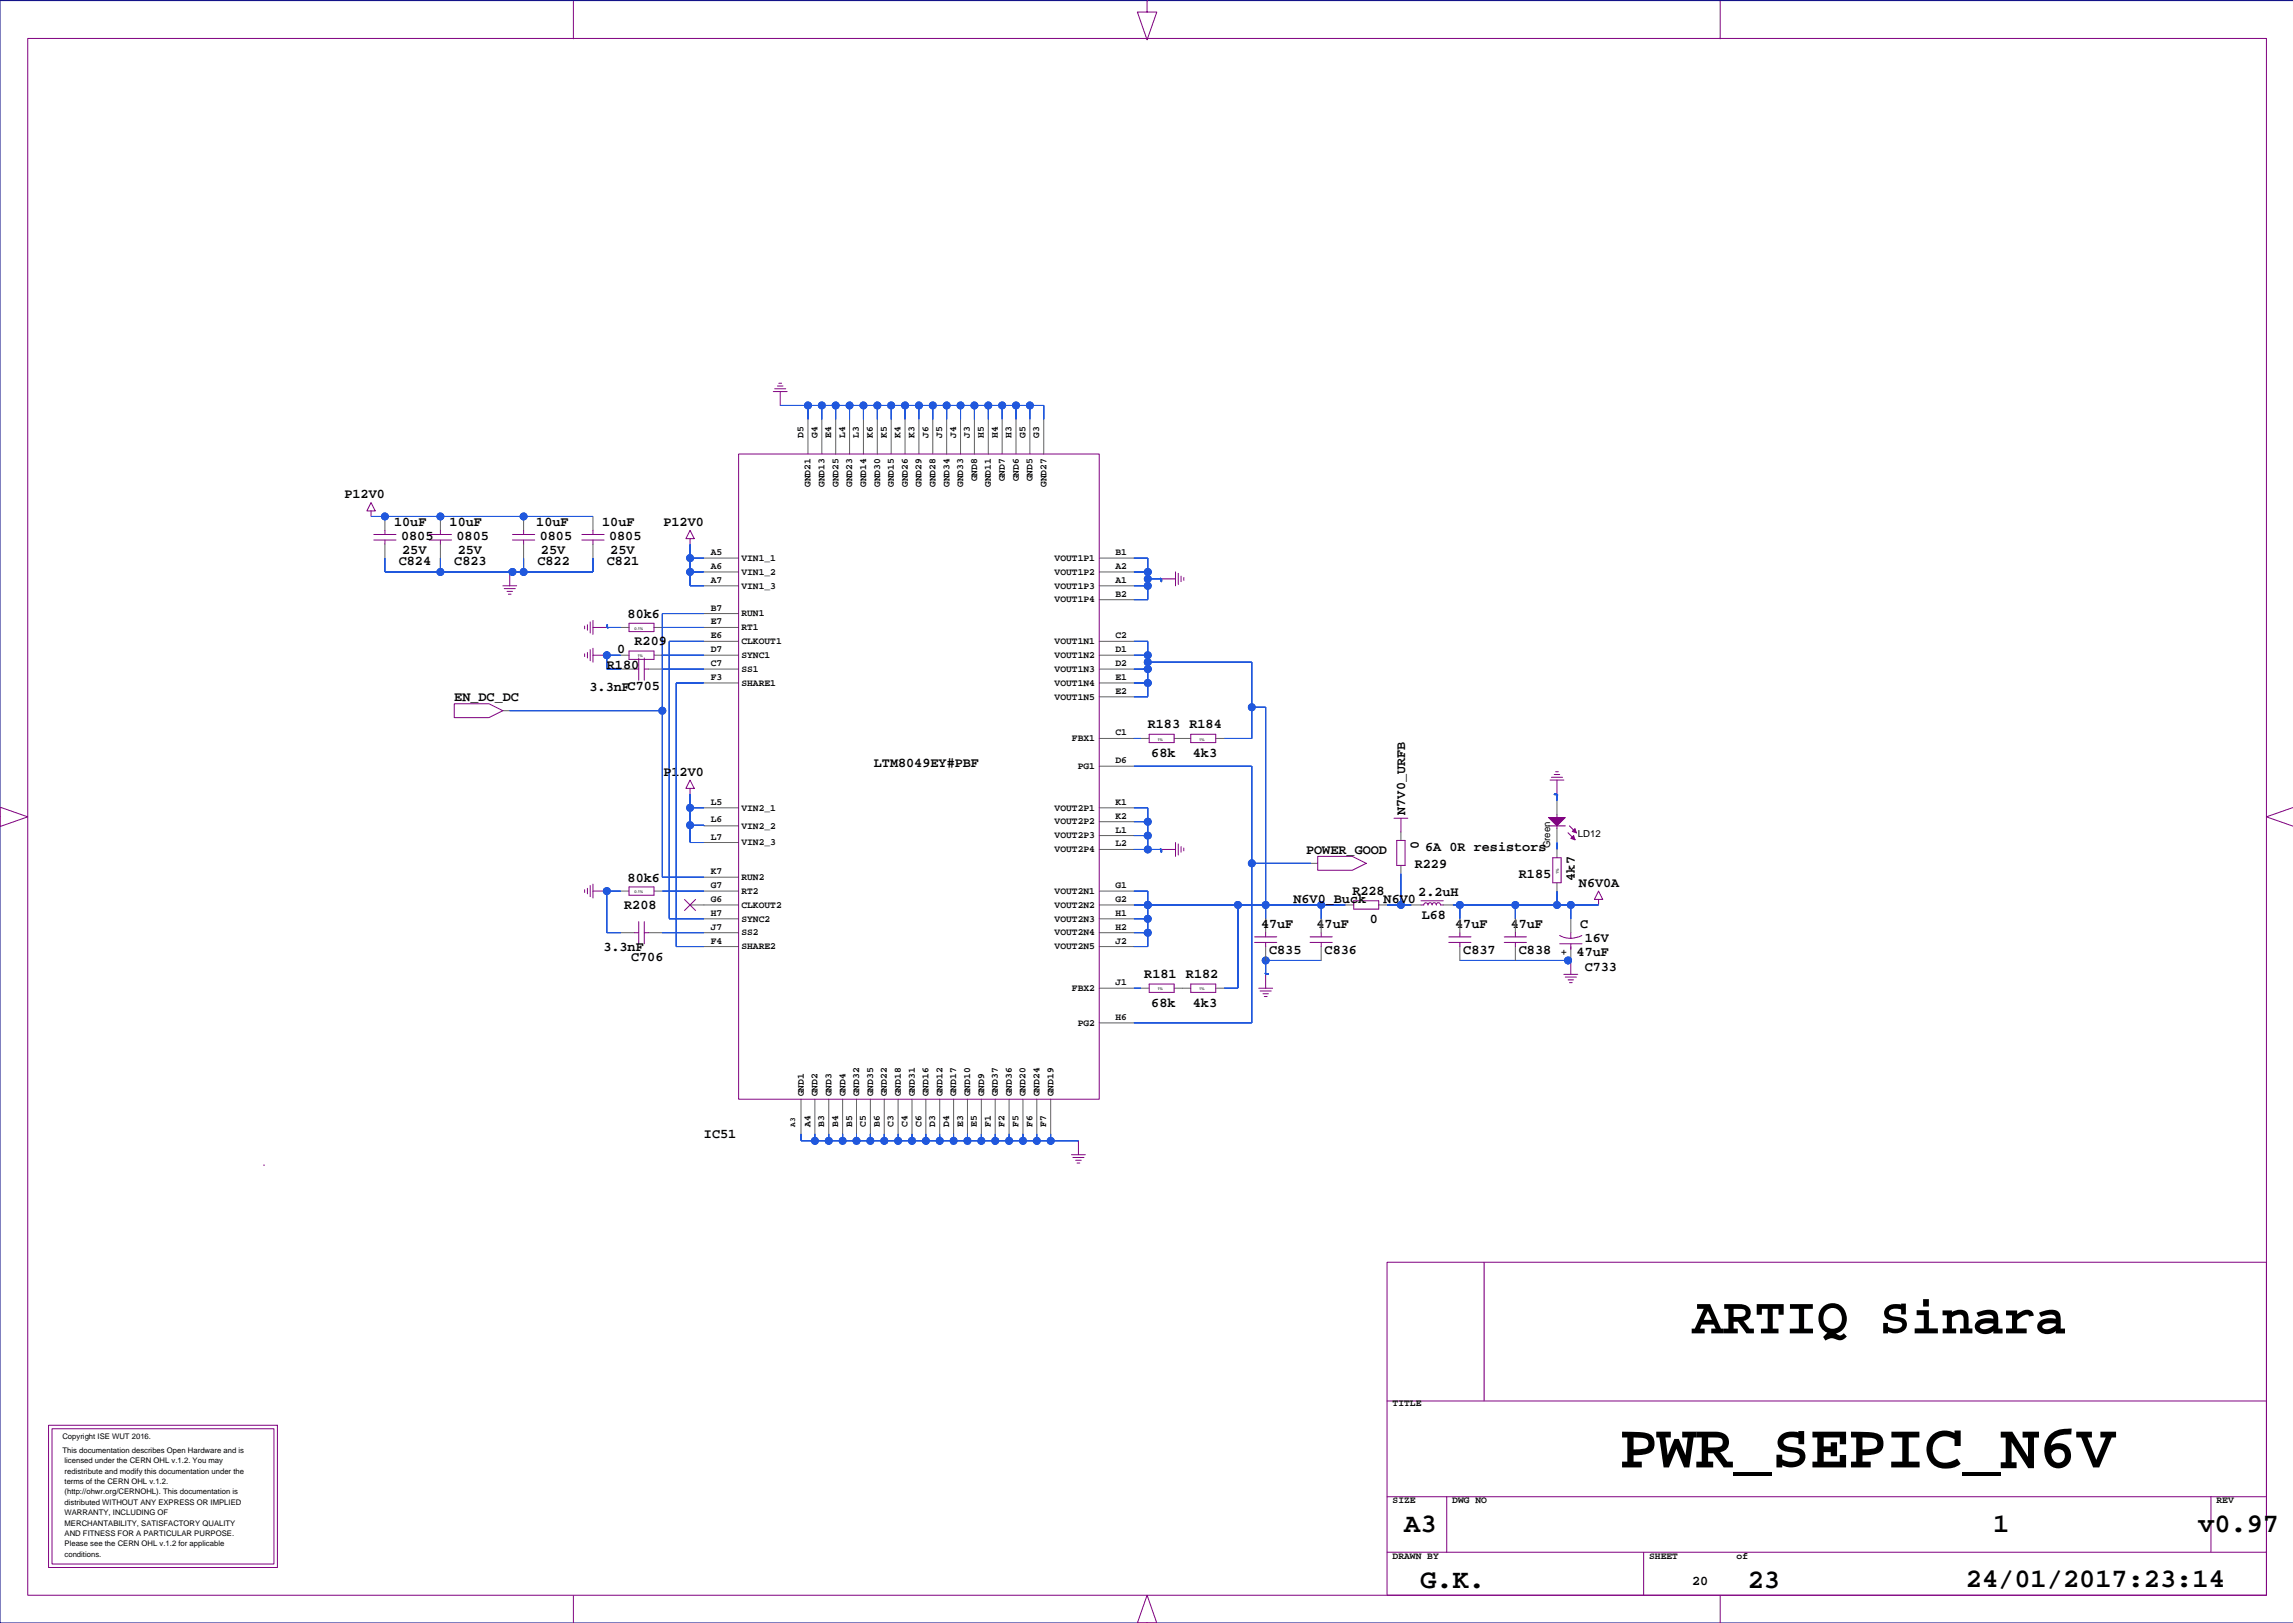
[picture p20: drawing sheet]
<svg xmlns="http://www.w3.org/2000/svg" width="420mm" height="297mm" viewBox="0 0 420 297" stroke-linecap="round" stroke-linejoin="round" font-family="sans-serif">
<defs><g id="words">
<text font-size="11.6" x="296.5" y="268.6">PWR_SEPIC_N6V</text>
<text font-size="9.5" x="309.8" y="244">ARTIQ Sinara</text>
<g font-size="4.9">
<text x="257.1" y="280.4">A3</text>
<text x="364.9" y="280.4">1</text>
<text x="402.5" y="280.4">v0.97</text>
<text x="260" y="290.6">G.K.</text>
<text x="320" y="290.6">23</text>
<text x="359.9" y="290.4">24/01/2017:23:14</text>
</g>
<g font-size="2.5">
<text x="63.1" y="91.2">P12V0</text>
<text x="72.2" y="96.2">10uF</text>
<text x="73.4" y="98.8">0805</text>
<text x="73.6" y="101.3">25V</text>
<text x="82.3" y="96.2">10uF</text>
<text x="83.6" y="98.8">0805</text>
<text x="83.8" y="101.3">25V</text>
<text x="98.2" y="96.2">10uF</text>
<text x="98.8" y="98.8">0805</text>
<text x="99" y="101.3">25V</text>
<text x="110.3" y="96.2">10uF</text>
<text x="111.5" y="98.8">0805</text>
<text x="111.7" y="101.3">25V</text>
<text x="121.5" y="96.2">P12V0</text>
<text x="73" y="103.5">C824</text>
<text x="83.2" y="103.5">C823</text>
<text x="98.4" y="103.5">C822</text>
<text x="111.1" y="103.5">C821</text>
<text x="114.9" y="113.1">80k6</text>
<text x="113" y="119.5">0</text>
<text x="116.2" y="118.1">R209</text>
<text x="111.1" y="122.5">R180</text>
<text x="83.2" y="128.4">EN_DC_DC</text>
<text x="107.9" y="126.5">3.3nFC705</text>
<text x="210.1" y="133.3">R183 R184</text>
<text x="121.5" y="142">P12V0</text>
<text x="160" y="140.4">LTM8049EY#PBF</text>
<text x="210.8" y="138.5">68k</text>
<text x="218.4" y="138.5">4k3</text>
<text x="257.2" y="149.1" transform="rotate(-90 257.2 149.1)">N7V0_URFB</text>
<text x="259.8" y="155.5" transform="rotate(-90 259.8 155.5)">0</text>
<text x="260.9" y="155.7">6A 0R resistors</text>
<text x="114.9" y="161.4">80k6</text>
<text x="239.1" y="156.3">POWER_GOOD</text>
<text x="259" y="158.8">R229</text>
<text x="278.1" y="160.6">R185</text>
<text x="288.3" y="161.2" transform="rotate(-90 288.3 161.2)">4k7</text>
<text x="114.3" y="166.3">R208</text>
<text x="236.8" y="165.2">N6V0_Buck</text>
<text x="247.6" y="163.8">R228</text>
<text x="253.3" y="165.2">N6V0</text>
<text x="259.7" y="163.9">2.2uH</text>
<text x="289.1" y="162.3">N6V0A</text>
<text x="230.9" y="169.9">47uF</text>
<text x="241" y="169.9">47uF</text>
<text x="250.8" y="169">0</text>
<text x="260.3" y="168.2">L68</text>
<text x="266.4" y="169.9">47uF</text>
<text x="276.6" y="169.9">47uF</text>
<text x="289.3" y="169.9">C</text>
<text x="290.1" y="172.4">16V</text>
<text x="110.5" y="174.1">3.3nF</text>
<text x="115.5" y="175.8">C706</text>
<text x="209.5" y="179">R181 R182</text>
<text x="232.4" y="174.6">C835</text>
<text x="242.5" y="174.6">C836</text>
<text x="267.9" y="174.6">C837</text>
<text x="278.1" y="174.6">C838</text>
<text x="288.6" y="175">47uF</text>
<text x="290.1" y="177.7">C733</text>
<text x="210.8" y="184.2">68k</text>
<text x="218.4" y="184.2">4k3</text>
<text x="128.9" y="208.2">IC51</text>
<text x="309.8" y="290.1">20</text>
</g>
<g font-size="1.8">
<text x="147.1" y="80.1" transform="rotate(-90 147.1 80.1)">D5</text>
<text x="149.6" y="80.1" transform="rotate(-90 149.6 80.1)">G4</text>
<text x="152.2" y="80.1" transform="rotate(-90 152.2 80.1)">E4</text>
<text x="154.7" y="80.1" transform="rotate(-90 154.7 80.1)">L4</text>
<text x="157.3" y="80.1" transform="rotate(-90 157.3 80.1)">L3</text>
<text x="159.8" y="80.1" transform="rotate(-90 159.8 80.1)">K6</text>
<text x="162.3" y="80.1" transform="rotate(-90 162.3 80.1)">K5</text>
<text x="164.9" y="80.1" transform="rotate(-90 164.9 80.1)">K4</text>
<text x="167.4" y="80.1" transform="rotate(-90 167.4 80.1)">K3</text>
<text x="170" y="80.1" transform="rotate(-90 170 80.1)">J6</text>
<text x="172.5" y="80.1" transform="rotate(-90 172.5 80.1)">J5</text>
<text x="175" y="80.1" transform="rotate(-90 175 80.1)">J4</text>
<text x="177.6" y="80.1" transform="rotate(-90 177.6 80.1)">J3</text>
<text x="180.1" y="80.1" transform="rotate(-90 180.1 80.1)">H5</text>
<text x="182.7" y="80.1" transform="rotate(-90 182.7 80.1)">H4</text>
<text x="185.2" y="80.1" transform="rotate(-90 185.2 80.1)">H3</text>
<text x="187.7" y="80.1" transform="rotate(-90 187.7 80.1)">G5</text>
<text x="190.3" y="80.1" transform="rotate(-90 190.3 80.1)">G3</text>
<text x="148.4" y="89.1" transform="rotate(-90 148.4 89.1)">GND21</text>
<text x="151" y="89.1" transform="rotate(-90 151 89.1)">GND13</text>
<text x="153.5" y="89.1" transform="rotate(-90 153.5 89.1)">GND25</text>
<text x="156" y="89.1" transform="rotate(-90 156 89.1)">GND23</text>
<text x="158.6" y="89.1" transform="rotate(-90 158.6 89.1)">GND14</text>
<text x="161.1" y="89.1" transform="rotate(-90 161.1 89.1)">GND30</text>
<text x="163.7" y="89.1" transform="rotate(-90 163.7 89.1)">GND15</text>
<text x="166.2" y="89.1" transform="rotate(-90 166.2 89.1)">GND26</text>
<text x="168.7" y="89.1" transform="rotate(-90 168.7 89.1)">GND29</text>
<text x="171.3" y="89.1" transform="rotate(-90 171.3 89.1)">GND28</text>
<text x="173.8" y="89.1" transform="rotate(-90 173.8 89.1)">GND34</text>
<text x="176.4" y="89.1" transform="rotate(-90 176.4 89.1)">GND33</text>
<text x="178.9" y="88.1" transform="rotate(-90 178.9 88.1)">GND8</text>
<text x="181.4" y="89.1" transform="rotate(-90 181.4 89.1)">GND11</text>
<text x="184" y="88.1" transform="rotate(-90 184 88.1)">GND7</text>
<text x="186.5" y="88.1" transform="rotate(-90 186.5 88.1)">GND6</text>
<text x="189" y="88.1" transform="rotate(-90 189 88.1)">GND5</text>
<text x="191.6" y="89.1" transform="rotate(-90 191.6 89.1)">GND27</text>
<text x="130.1" y="101.6">A5</text>
<text x="204.2" y="101.6">B1</text>
<text x="130.1" y="106.7">A7</text>
<text x="130.1" y="104.1">A6</text>
<text x="135.7" y="102.6">VIN1_1</text>
<text x="135.7" y="105.2">VIN1_2</text>
<text x="135.7" y="107.7">VIN1_3</text>
<text x="193.1" y="107.7">VOUT1P3</text>
<text x="193.1" y="105.2">VOUT1P2</text>
<text x="193.1" y="102.6">VOUT1P1</text>
<text x="204.2" y="104.1">A2</text>
<text x="204.2" y="106.7">A1</text>
<text x="130.1" y="111.8">B7</text>
<text x="135.7" y="112.8">RUN1</text>
<text x="193.1" y="110.3">VOUT1P4</text>
<text x="204.2" y="109.2">B2</text>
<text x="130.1" y="119.4">D7</text>
<text x="130.1" y="116.8">E6</text>
<text x="130.1" y="114.3">E7</text>
<text x="135.7" y="115.3">RT1</text>
<text x="135.7" y="117.9">CLKOUT1</text>
<text x="193.1" y="117.9">VOUT1N1</text>
<text x="204.2" y="116.8">C2</text>
<text x="204.2" y="119.4">D1</text>
<text x="130.1" y="124.5">F3</text>
<text x="130.1" y="121.9">C7</text>
<text x="135.7" y="122.9">SS1</text>
<text x="135.7" y="125.5">SHARE1</text>
<text x="135.7" y="120.4">SYNC1</text>
<text x="193.1" y="120.4">VOUT1N2</text>
<text x="193.1" y="122.9">VOUT1N3</text>
<text x="193.1" y="125.5">VOUT1N4</text>
<text x="204.2" y="121.9">D2</text>
<text x="204.2" y="124.5">E1</text>
<text x="193.1" y="128">VOUT1N5</text>
<text x="204.2" y="127">E2</text>
<text x="196.3" y="135.6">FBX1</text>
<text x="204.2" y="134.6">C1</text>
<text x="197.3" y="140.7">PG1</text>
<text x="204.2" y="139.7">D6</text>
<text x="130.1" y="147.3">L5</text>
<text x="135.7" y="148.3">VIN2_1</text>
<text x="193.1" y="148.3">VOUT2P1</text>
<text x="204.2" y="147.3">K1</text>
<text x="204.2" y="149.8">K2</text>
<text x="130.1" y="150.4">L6</text>
<text x="130.1" y="153.7">L7</text>
<text x="135.7" y="151.6">VIN2_2</text>
<text x="135.7" y="154.7">VIN2_3</text>
<text x="193.1" y="150.9">VOUT2P2</text>
<text x="193.1" y="153.4">VOUT2P3</text>
<text x="193.1" y="156">VOUT2P4</text>
<text x="204.2" y="154.9">L2</text>
<text x="204.2" y="152.4">L1</text>
<text x="283.8" y="155.3" transform="rotate(-90 283.8 155.3)">Green</text>
<text x="288.9" y="153.1">LD12</text>
<text x="130.1" y="160">K7</text>
<text x="135.7" y="161">RUN2</text>
<text x="130.1" y="165.1">G6</text>
<text x="130.1" y="162.5">G7</text>
<text x="130.1" y="167.6">H7</text>
<text x="135.7" y="166.1">CLKOUT2</text>
<text x="135.7" y="163.6">RT2</text>
<text x="193.1" y="163.6">VOUT2N1</text>
<text x="193.1" y="166.1">VOUT2N2</text>
<text x="204.2" y="162.5">G1</text>
<text x="204.2" y="165.1">G2</text>
<text x="204.2" y="167.6">H1</text>
<text x="130.1" y="172.7">F4</text>
<text x="130.1" y="170.2">J7</text>
<text x="135.7" y="173.7">SHARE2</text>
<text x="135.7" y="168.7">SYNC2</text>
<text x="135.7" y="171.2">SS2</text>
<text x="193.1" y="168.7">VOUT2N3</text>
<text x="193.1" y="171.2">VOUT2N4</text>
<text x="193.1" y="173.7">VOUT2N5</text>
<text x="204.2" y="170.2">H2</text>
<text x="204.2" y="172.7">J2</text>
<text x="285.8" y="174.8">+</text>
<text x="196.3" y="181.4">FBX2</text>
<text x="204.2" y="180.3">J1</text>
<text x="197.3" y="187.7">PG2</text>
<text x="204.2" y="186.7">H6</text>
<text x="147.1" y="200.7" transform="rotate(-90 147.1 200.7)">GND1</text>
<text x="149.7" y="200.7" transform="rotate(-90 149.7 200.7)">GND2</text>
<text x="152.2" y="200.7" transform="rotate(-90 152.2 200.7)">GND3</text>
<text x="154.8" y="200.7" transform="rotate(-90 154.8 200.7)">GND4</text>
<text x="157.3" y="200.7" transform="rotate(-90 157.3 200.7)">GND32</text>
<text x="159.8" y="200.7" transform="rotate(-90 159.8 200.7)">GND35</text>
<text x="162.4" y="200.7" transform="rotate(-90 162.4 200.7)">GND22</text>
<text x="164.9" y="200.7" transform="rotate(-90 164.9 200.7)">GND18</text>
<text x="167.5" y="200.7" transform="rotate(-90 167.5 200.7)">GND31</text>
<text x="170" y="200.7" transform="rotate(-90 170 200.7)">GND16</text>
<text x="172.5" y="200.7" transform="rotate(-90 172.5 200.7)">GND12</text>
<text x="175.1" y="200.7" transform="rotate(-90 175.1 200.7)">GND17</text>
<text x="177.6" y="200.7" transform="rotate(-90 177.6 200.7)">GND10</text>
<text x="180.2" y="200.7" transform="rotate(-90 180.2 200.7)">GND9</text>
<text x="182.7" y="200.7" transform="rotate(-90 182.7 200.7)">GND37</text>
<text x="185.2" y="200.7" transform="rotate(-90 185.2 200.7)">GND36</text>
<text x="187.8" y="200.7" transform="rotate(-90 187.8 200.7)">GND20</text>
<text x="190.3" y="200.7" transform="rotate(-90 190.3 200.7)">GND24</text>
<text x="192.9" y="200.7" transform="rotate(-90 192.9 200.7)">GND19</text>
<text x="148.4" y="206.3" transform="rotate(-90 148.4 206.3)">A4</text>
<text x="150.9" y="206.3" transform="rotate(-90 150.9 206.3)">B3</text>
<text x="153.5" y="206.3" transform="rotate(-90 153.5 206.3)">B4</text>
<text x="156" y="206.3" transform="rotate(-90 156 206.3)">B5</text>
<text x="158.5" y="206.3" transform="rotate(-90 158.5 206.3)">C5</text>
<text x="161.1" y="206.3" transform="rotate(-90 161.1 206.3)">B6</text>
<text x="163.6" y="206.3" transform="rotate(-90 163.6 206.3)">C3</text>
<text x="166.2" y="206.3" transform="rotate(-90 166.2 206.3)">C4</text>
<text x="168.7" y="206.3" transform="rotate(-90 168.7 206.3)">C6</text>
<text x="171.2" y="206.3" transform="rotate(-90 171.2 206.3)">D3</text>
<text x="173.8" y="206.3" transform="rotate(-90 173.8 206.3)">D4</text>
<text x="176.3" y="206.3" transform="rotate(-90 176.3 206.3)">E3</text>
<text x="178.8" y="206.3" transform="rotate(-90 178.8 206.3)">E5</text>
<text x="181.4" y="206.3" transform="rotate(-90 181.4 206.3)">F1</text>
<text x="183.9" y="206.3" transform="rotate(-90 183.9 206.3)">F2</text>
<text x="186.5" y="206.3" transform="rotate(-90 186.5 206.3)">F5</text>
<text x="189" y="206.3" transform="rotate(-90 189 206.3)">F6</text>
<text x="191.5" y="206.3" transform="rotate(-90 191.5 206.3)">F7</text>
<text x="255" y="257.4">TITLE</text>
<text x="255" y="275.2">SIZE</text>
<text x="265.9" y="275.2">DWG NO</text>
<text x="405.8" y="275.2">REV</text>
<text x="255" y="285.3">DRAWN BY</text>
<text x="301.9" y="285.3">SHEET</text>
<text x="317.9" y="285.3">of</text>
</g>
<g font-size="1.4">
<text x="145.6" y="206.3" transform="rotate(-90 145.6 206.3)">A3</text>
<text x="11.4" y="263.3">Copyright ISE WUT 2016.</text>
<text x="11.4" y="265.9">This documentation describes Open Hardware and is</text>
<text x="11.8" y="269.7">redistribute and modify this documentation under the</text>
<text x="11.8" y="267.8">licensed under the CERN OHL v.1.2. You may</text>
<text x="11.8" y="275.4">distributed WITHOUT ANY EXPRESS OR IMPLIED</text>
<text x="11.8" y="273.5">(http://ohwr.org/CERNOHL). This documentation is</text>
<text x="11.8" y="271.6">terms of the CERN OHL v.1.2.</text>
<text x="11.8" y="281.1">AND FITNESS FOR A PARTICULAR PURPOSE.</text>
<text x="11.8" y="279.2">MERCHANTABILITY, SATISFACTORY QUALITY</text>
<text x="11.8" y="277.3">WARRANTY, INCLUDING OF</text>
<text x="11.8" y="284.9">conditions.</text>
<text x="11.8" y="283">Please see the CERN OHL v.1.2 for applicable</text>
</g>
<g font-size=".7">
<text x="116.2" y="115.2">0.1%</text>
<text x="116.7" y="120.3">1%</text>
<text x="211.9" y="135.5">1%</text>
<text x="219.5" y="135.5">1%</text>
<text x="285.4" y="160" transform="rotate(-90 285.4 160)">1%</text>
<text x="116.2" y="163.5">0.1%</text>
<text x="211.9" y="181.2">1%</text>
<text x="219.5" y="181.2">1%</text>
</g>
</g></defs>
<path d="M419.9 .1h-419.9v296.9h419.9" fill="none" stroke="#000080" stroke-width=".18"/>
<g fill="none" stroke="#606060" stroke-width=".18">
<path d="M142.8 74.2h.1M147.9 76.7v6.4M150.5 76.7v6.4M153 76.7v6.4M155.5 76.7v6.4M158.1 76.7v6.4M160.6 76.7v6.4M163.2 76.7v6.4M165.7 76.7v6.4M168.2 76.7v6.4M170.8 76.7v6.4M173.3 76.7v6.4"/>
<path d="M175.9 76.7v6.4M178.4 76.7v6.4M180.9 76.7v6.4M183.5 76.7v6.4M186 76.7v6.4M188.6 76.7v6.4M191.1 76.7v6.4M67.9 94.5h.1M70.5 94.5v2.6M70.5 99.6v2.5M80.6 94.5v2.6M80.6 99.6v2.5"/>
<path d="M95.9 94.5v2.6M95.9 99.6v2.5M108.6 94.5v2.6M108.6 99.6v2.5M126.3 99.6h.1M93.3 104.7h.1M111.1 114.8h.1M111.1 119.9h.1M113.6 119.9h1.6M113.6 114.8h1.6M119.7 119.9h1.6M119.7 114.8h1.6"/>
<path d="M128.9 107.2h6.3M128.9 104.7h6.3M128.9 102.1h6.3M128.9 112.3h6.3M128.9 117.4h6.3M128.9 119.9h6.3M128.9 114.8h6.3M201.2 107.2h6.4M201.2 104.7h6.4M201.2 102.1h6.4M201.2 109.8h6.4M201.2 117.4h6.4"/>
<path d="M201.2 119.9h6.4M212.7 105.9h.1M92.1 130.1h1.2M113.6 122.5h2.6M118.7 122.5h2.6M128.9 122.5h6.3M128.9 125h6.3M201.2 135.2h6.4M201.2 122.5h6.4M201.2 125h6.4M201.2 127.5h6.4M208.9 135.2h1.5"/>
<path d="M215 135.2h3M222.6 135.2h1.5M126.3 145.3h.1M128.9 147.8h6.3M128.9 151.1h6.3M128.9 154.2h6.3M201.2 140.2h6.4M201.2 147.8h6.4M201.2 150.4h6.4M201.2 152.9h6.4M201.2 155.5h6.4M212.7 155.5h.1"/>
<path d="M240 158h1.2M256.5 152.3h.1M256.5 152.3v1.5M256.5 158.4v1.5M285.1 145.3h.1M285.1 146.6v2.5M285.1 151.7v2.5M285.1 155.5v1.5M111.1 163.1h.1M113.6 163.1h1.6M113.6 170.7h2.6M118.7 170.7h2.6"/>
<path d="M119.7 163.1h1.6M126.3 165.6h8.9M128.9 173.2h6.3M128.9 163.1h6.3M128.9 168.2h6.3M128.9 170.7h6.3M128.9 160.5h6.3M201.2 173.2h6.4M201.2 163.1h6.4M201.2 165.6h6.4M201.2 168.2h6.4M201.2 170.7h6.4"/>
<path d="M231.7 178.3h.1M231.7 168.2v2.5M231.7 173.2v2.6M241.9 168.2v2.5M241.9 173.2v2.6M246.3 165.6h1.5M252.4 165.6h1.5M258.4 165.6h1.8M264.2 165.6h1.8M267.3 168.2v2.5M267.3 173.2v2.6M277.4 168.2v2.5"/>
<path d="M277.4 173.2v2.6M285.1 161.6v1.5M287.6 175.8h.1M287.6 168.2v2.5M287.6 173.2v2.6M292.7 165.6h.1M201.2 187.2h6.4M201.2 180.9h6.4M208.9 180.9h1.5M215 180.9h3M222.6 180.9h1.5M146.7 201.2v6.3"/>
<path d="M149.2 201.2v6.3M151.7 201.2v6.3M154.3 201.2v6.3M156.8 201.2v6.3M159.3 201.2v6.3M161.9 201.2v6.3M164.4 201.2v6.3M167 201.2v6.3M169.5 201.2v6.3M172 201.2v6.3M174.6 201.2v6.3M177.1 201.2v6.3"/>
<path d="M179.7 201.2v6.3M182.2 201.2v6.3M184.7 201.2v6.3M187.3 201.2v6.3M189.8 201.2v6.3M192.4 201.2v6.3M197.4 208.8h.1"/>
</g>
<g fill="none" stroke="#800080" stroke-width=".18">
<path d="M210 0v2.2h1.8l-1.8 5.1-1.8-5.1h1.8M5.1 7h409.8v285h-409.8zM105 .2v6.9M314.9 .2v6.9M141.6 71.7h2.5M141.8 71.2h2.1M142.3 70.6h1.1M142.6 70.1h.5M142.8 71.7v2.5M67.9 92l.8 1.5h-1.5zM67.9 93.5v1M68.4 97.8h4.1"/>
<path d="M68.4 98.8h4.1M70.5 97.1v.7M70.5 98.8v.8M78.6 97.8h4.1M78.6 98.8h4.1M80.6 97.1v.7M80.6 98.8v.8M93.8 97.8h4.1M93.8 98.8h4.1M95.9 97.1v.7M95.9 98.8v.8M106.5 97.8h4.1"/>
<path d="M106.5 98.8h4.1M108.6 97.1v.7M108.6 98.8v.8M126.3 97.1l.8 1.5h-1.5zM126.3 98.6v1M135.2 83.1h66v118.1h-66zM92.1 107.2h2.5M92.3 107.7h2M92.8 108.2h1M93.1 108.7h.5M93.3 104.7v2.5M107 114.6v.5"/>
<path d="M107 119.7v.5M107.5 114.3v1M107.5 119.4v1M108.1 113.8v2.1M108.1 118.9v2M108.6 113.6v2.5M108.6 118.6v2.6M108.6 114.8h2.5M108.6 119.9h2.5M115.2 114.1h4.5v1.5h-4.5zM115.2 119.2h4.5v1.5h-4.5zM212.7 105.9h2.5"/>
<path d="M215.2 104.7v2.5M215.7 104.9v2.1M216.2 105.4v1.1M216.7 105.7v.5M83.2 128.8h6.3l2.6 1.3-2.6 1.2h-6.3zM116.2 122.5h.7M116.9 120.4v4.1M118 120.4v4.1M118 122.5h.7M210.4 134.4h4.6v1.5h-4.6zM218 134.4h4.6v1.5h-4.6zM-.1 149.5l.1-1.8 5.1 1.8-5.1 1.8v-1.8"/>
<path d="M126.3 142.8l.8 1.5h-1.5zM126.3 144.3v1M212.7 155.5h2.5M215.2 154.2v2.5M215.7 154.5v2M216.2 155v1M216.7 155.2v.5M241.2 156.7h6.4l2.5 1.3-2.5 1.3h-6.4zM255.2 149.8h2.6M255.7 153.8h1.5v4.6h-1.5zM256.5 149.8v2.5M283.5 151.1h3.1"/>
<path d="M283.8 142.8h2.5M284 142.3h2.1M284.3 157h1.5v4.6h-1.5zM284.5 141.8h1.1M284.8 141.2h.5M285.1 142.8v2.5M285.1 149.1v2.6M287.1 152.4l1.3 1.3M287.3 151.1l1.3 1.3M419.9 147.8l-5 1.7 5 1.7M107 162.8v.5M107.5 162.6v1"/>
<path d="M108.1 162.1v2M108.6 161.8v2.6M108.6 163.1h2.5M115.2 162.3h4.5v1.5h-4.5zM116.2 170.7h.7M116.9 168.7v4M118 168.7v4M118 170.7h.7M125.3 164.6l2.1 2M127.4 164.6l-2.1 2M229.7 171.5h4.1M229.7 172.5h4.1"/>
<path d="M231.7 170.7v.8M231.7 172.5v.7M231.7 178.3v2.6M239.8 171.5h4.1M239.8 172.5h4.1M241.9 170.7v.8M241.9 172.5v.7M247.8 164.9h4.6v1.5h-4.6zM260.2 164.9h4M262.2 165.6a.38 .38 0 0 0-.4-.4 .38 .38 0 0 0-.4 .4 .38 .38 0 0 0-.4-.4 .38 .38 0 0 0-.3 .4h-.5M263 165.6a.38 .38 0 0 0-.4-.4 .38 .38 0 0 0-.4 .4M263.7 165.6h.5"/>
<path d="M263.7 165.6a.38 .38 0 0 0-.4-.4 .38 .38 0 0 0-.3 .4M265.2 171.5h4.1M265.2 172.5h4.1M267.3 170.7v.8M267.3 172.5v.7M275.4 171.5h4.1M275.4 172.5h4.1M277.4 170.7v.8M277.4 172.5v.7M285.5 171.2a4.3 4.3 0 0 0 4.1 0M285.6 172.7h4M286.3 178.3h2.6"/>
<path d="M286.6 178.8h2M287.1 179.3h1M287.3 179.8h.5M287.6 170.7v1M287.6 172.7v1.1M287.6 175.8v2.5M292.7 163.1l.7 1.5h-1.5zM292.7 164.6v1M210.4 180.1h4.6v1.5h-4.6zM218 180.1h4.6v1.5h-4.6zM230.5 180.9h2.5M230.7 181.4h2"/>
<path d="M231.2 181.9h1M231.5 182.4h.5M48.2 213.2h.1M196.2 211.3h2.5M196.4 211.8h2.1M196.9 212.3h1M197.2 212.9h.5M197.4 208.8v2.5M253.9 231h161v61h-161zM271.7 231v25.4M253.9 256.4h161M8.9 260.9h41.9v26h-41.9z"/>
<path d="M9.5 261.5h40.7v24.7h-40.7zM253.9 273.9h161M264.9 273.9v10.2M404.8 273.9v10.2M105 292v5.1M210 297h1.8l-1.8-5-1.8 5 1.8 .1M253.9 284.1h161M300.9 284.1v7.9M314.9 292v5.1"/>
</g>
<g fill="#800080" stroke="#800080" stroke-width=".18">
<path d="M287.6 153.4l.5-.5 .3 .8z" fill-rule="evenodd"/>
<path d="M288.4 151.7l.2 .7-.8-.2z" fill-rule="evenodd"/>
<path d="M283.5 149.6h3.1l-1.5 1.5z" fill-rule="evenodd"/>
</g>
<g fill="#2058dd" stroke="#2058dd" stroke-width=".18">
<path d="M156.8 207.5v1.3z" fill-rule="evenodd"/>
<path d="M161.9 207.5v1.3z" fill-rule="evenodd"/>
<path d="M169.5 207.5v1.3z" fill-rule="evenodd"/>
<path d="M149.2 207.5v1.3z" fill-rule="evenodd"/>
<path d="M156.8 208.8h2.5z" fill-rule="evenodd"/>
<path d="M151.7 208.8h2.6z" fill-rule="evenodd"/>
<path d="M159.3 208.8h2.6z" fill-rule="evenodd"/>
<path d="M159.3 207.5v1.3z" fill-rule="evenodd"/>
<path d="M146.7 207.5v1.3z" fill-rule="evenodd"/>
<path d="M149.2 208.8h2.5z" fill-rule="evenodd"/>
<path d="M151.7 207.5v1.3z" fill-rule="evenodd"/>
<path d="M161.9 208.8h2.5z" fill-rule="evenodd"/>
<path d="M182.2 208.8h2.5z" fill-rule="evenodd"/>
<path d="M189.8 208.8h2.6z" fill-rule="evenodd"/>
<path d="M192.4 207.5v1.3z" fill-rule="evenodd"/>
<path d="M189.8 207.5v1.3z" fill-rule="evenodd"/>
<path d="M177.1 207.5v1.3z" fill-rule="evenodd"/>
<path d="M174.6 208.8h2.5z" fill-rule="evenodd"/>
<path d="M172 208.8h2.6z" fill-rule="evenodd"/>
<path d="M172 207.5v1.3z" fill-rule="evenodd"/>
<path d="M167 208.8h2.5z" fill-rule="evenodd"/>
<path d="M167 207.5v1.3z" fill-rule="evenodd"/>
<path d="M164.4 208.8h2.6z" fill-rule="evenodd"/>
<path d="M164.4 207.5v1.3z" fill-rule="evenodd"/>
<path d="M174.6 207.5v1.3z" fill-rule="evenodd"/>
<path d="M154.3 207.5v1.3z" fill-rule="evenodd"/>
<path d="M154.3 208.8h2.5z" fill-rule="evenodd"/>
<path d="M192.4 208.8h5z" fill-rule="evenodd"/>
<path d="M146.7 208.8h2.5z" fill-rule="evenodd"/>
<path d="M169.5 208.8h2.5z" fill-rule="evenodd"/>
<path d="M182.2 207.5v1.3z" fill-rule="evenodd"/>
<path d="M179.7 208.8h2.5z" fill-rule="evenodd"/>
<path d="M179.7 207.5v1.3z" fill-rule="evenodd"/>
<path d="M177.1 208.8h2.6z" fill-rule="evenodd"/>
<path d="M184.7 207.5v1.3z" fill-rule="evenodd"/>
<path d="M184.7 208.8h2.6z" fill-rule="evenodd"/>
<path d="M187.3 208.8h2.5z" fill-rule="evenodd"/>
<path d="M187.3 207.5v1.3z" fill-rule="evenodd"/>
<path d="M158.1 74.2v2.5z" fill-rule="evenodd"/>
<path d="M160.6 74.2v2.5z" fill-rule="evenodd"/>
<path d="M163.2 74.2v2.5z" fill-rule="evenodd"/>
<path d="M165.7 74.2v2.5z" fill-rule="evenodd"/>
<path d="M168.2 74.2v2.5z" fill-rule="evenodd"/>
<path d="M183.5 74.2v2.5z" fill-rule="evenodd"/>
<path d="M186 74.2v2.5z" fill-rule="evenodd"/>
<path d="M188.6 74.2v2.5z" fill-rule="evenodd"/>
<path d="M191.1 74.2v2.5z" fill-rule="evenodd"/>
<path d="M178.4 74.2h2.5z" fill-rule="evenodd"/>
<path d="M175.9 74.2h2.5z" fill-rule="evenodd"/>
<path d="M168.2 74.2h2.6z" fill-rule="evenodd"/>
<path d="M165.7 74.2h2.5z" fill-rule="evenodd"/>
<path d="M163.2 74.2h2.5z" fill-rule="evenodd"/>
<path d="M160.6 74.2h2.6z" fill-rule="evenodd"/>
<path d="M158.1 74.2h2.5z" fill-rule="evenodd"/>
<path d="M155.5 74.2h2.6z" fill-rule="evenodd"/>
<path d="M150.5 74.2h2.5z" fill-rule="evenodd"/>
<path d="M180.9 74.2v2.5z" fill-rule="evenodd"/>
<path d="M180.9 74.2h2.6z" fill-rule="evenodd"/>
<path d="M183.5 74.2h2.5z" fill-rule="evenodd"/>
<path d="M186 74.2h2.6z" fill-rule="evenodd"/>
<path d="M188.6 74.2h2.5z" fill-rule="evenodd"/>
<path d="M170.8 74.2h2.5z" fill-rule="evenodd"/>
<path d="M170.8 74.2v2.5z" fill-rule="evenodd"/>
<path d="M173.3 74.2v2.5z" fill-rule="evenodd"/>
<path d="M175.9 74.2v2.5z" fill-rule="evenodd"/>
<path d="M173.3 74.2h2.6z" fill-rule="evenodd"/>
<path d="M178.4 74.2v2.5z" fill-rule="evenodd"/>
<path d="M155.5 74.2v2.5z" fill-rule="evenodd"/>
<path d="M153 74.2h2.5z" fill-rule="evenodd"/>
<path d="M153 74.2v2.5z" fill-rule="evenodd"/>
<path d="M150.5 74.2v2.5z" fill-rule="evenodd"/>
<path d="M147.9 74.2h2.6z" fill-rule="evenodd"/>
<path d="M142.8 74.2h5.1z" fill-rule="evenodd"/>
<path d="M147.9 74.2v2.5z" fill-rule="evenodd"/>
<path d="M95.9 94.5h12.7z" fill-rule="evenodd"/>
<path d="M80.6 94.5h15.3z" fill-rule="evenodd"/>
<path d="M70.5 94.5h10.1z" fill-rule="evenodd"/>
<path d="M67.9 94.5h2.6z" fill-rule="evenodd"/>
<path d="M93.3 104.4v.3z" fill-rule="evenodd"/>
<path d="M93.2 104.4h.1z" fill-rule="evenodd"/>
<path d="M93.2 104.4v.2z" fill-rule="evenodd"/>
<path d="M80.6 104.7h13.2z" fill-rule="evenodd"/>
<path d="M93.2 104.6h.6z" fill-rule="evenodd"/>
<path d="M93.8 104.6v.1z" fill-rule="evenodd"/>
<path d="M70.5 102.1v2.6z" fill-rule="evenodd"/>
<path d="M70.5 104.7h10.1z" fill-rule="evenodd"/>
<path d="M80.6 102.1v2.6z" fill-rule="evenodd"/>
<path d="M95.9 102.1v2.6z" fill-rule="evenodd"/>
<path d="M108.6 102.1v2.6z" fill-rule="evenodd"/>
<path d="M95.9 104.7h12.7z" fill-rule="evenodd"/>
<path d="M93.8 104.7h2.1z" fill-rule="evenodd"/>
<path d="M126.3 102.1h2.6z" fill-rule="evenodd"/>
<path d="M126.3 107.2h2.6z" fill-rule="evenodd"/>
<path d="M126.3 104.7v2.5z" fill-rule="evenodd"/>
<path d="M126.3 104.7h2.6z" fill-rule="evenodd"/>
<path d="M126.3 102.1v2.6z" fill-rule="evenodd"/>
<path d="M126.3 99.6v2.5z" fill-rule="evenodd"/>
<path d="M126.3 147.8h2.6z" fill-rule="evenodd"/>
<path d="M128.9 151v.1z" fill-rule="evenodd"/>
<path d="M126.3 151h2.6z" fill-rule="evenodd"/>
<path d="M126.3 145.3v2.5z" fill-rule="evenodd"/>
<path d="M126.3 154.2h2.6z" fill-rule="evenodd"/>
<path d="M126.3 151v3.2z" fill-rule="evenodd"/>
<path d="M126.3 147.8v3.2z" fill-rule="evenodd"/>
<path d="M207.6 163.1h2.5z" fill-rule="evenodd"/>
<path d="M210.1 163.1v2.5z" fill-rule="evenodd"/>
<path d="M207.6 165.6h2.5z" fill-rule="evenodd"/>
<path d="M207.6 170.7h2.5z" fill-rule="evenodd"/>
<path d="M207.6 173.2h2.5z" fill-rule="evenodd"/>
<path d="M210.1 170.7v2.5z" fill-rule="evenodd"/>
<path d="M210.1 168.2v2.5z" fill-rule="evenodd"/>
<path d="M207.6 168.2h2.5z" fill-rule="evenodd"/>
<path d="M210.1 165.6v2.6z" fill-rule="evenodd"/>
<path d="M224.1 180.9h2.5z" fill-rule="evenodd"/>
<path d="M224.1 135.2h5.1z" fill-rule="evenodd"/>
<path d="M229.2 129.4v5.8z" fill-rule="evenodd"/>
<path d="M207.6 117.4h2.5z" fill-rule="evenodd"/>
<path d="M210.1 117.4v2.5z" fill-rule="evenodd"/>
<path d="M210.1 119.9v1.3z" fill-rule="evenodd"/>
<path d="M210.1 125v2.5z" fill-rule="evenodd"/>
<path d="M207.6 125h2.5z" fill-rule="evenodd"/>
<path d="M210.1 122.5v2.5z" fill-rule="evenodd"/>
<path d="M207.6 122.5h2.5z" fill-rule="evenodd"/>
<path d="M210.1 121.2v1.3z" fill-rule="evenodd"/>
<path d="M229.2 121.2v8.2z" fill-rule="evenodd"/>
<path d="M229.2 129.4h2.5z" fill-rule="evenodd"/>
<path d="M241.9 165.6v2.6z" fill-rule="evenodd"/>
<path d="M207.6 119.9h2.5z" fill-rule="evenodd"/>
<path d="M207.6 127.5h2.5z" fill-rule="evenodd"/>
<path d="M231.7 165.6v2.6z" fill-rule="evenodd"/>
<path d="M231.7 165.6h10.2z" fill-rule="evenodd"/>
<path d="M241.9 165.6h4.4z" fill-rule="evenodd"/>
<path d="M210.1 121.2h19.1z" fill-rule="evenodd"/>
<path d="M210.1 165.6h16.5z" fill-rule="evenodd"/>
<path d="M226.6 165.6v15.3z" fill-rule="evenodd"/>
<path d="M226.6 165.6h5.1z" fill-rule="evenodd"/>
<path d="M231.7 129.4v36.2z" fill-rule="evenodd"/>
<path d="M212.4 155.5h.3z" fill-rule="evenodd"/>
<path d="M212.4 155.3v.2z" fill-rule="evenodd"/>
<path d="M212.4 155.3h.2z" fill-rule="evenodd"/>
<path d="M212.6 155.3v.7z" fill-rule="evenodd"/>
<path d="M212.6 156h.1z" fill-rule="evenodd"/>
<path d="M212.7 155.5v.5z" fill-rule="evenodd"/>
<path d="M207.6 155.5h2.5z" fill-rule="evenodd"/>
<path d="M207.6 152.9h2.5z" fill-rule="evenodd"/>
<path d="M207.6 147.8h2.5z" fill-rule="evenodd"/>
<path d="M210.1 147.8v2.6z" fill-rule="evenodd"/>
<path d="M207.6 150.4h2.5z" fill-rule="evenodd"/>
<path d="M210.1 150.4v2.5z" fill-rule="evenodd"/>
<path d="M210.1 152.9v2.6z" fill-rule="evenodd"/>
<path d="M210.1 155.5h2.6z" fill-rule="evenodd"/>
<path d="M122.5 168.2h6.4z" fill-rule="evenodd"/>
<path d="M122.5 117.4h6.4z" fill-rule="evenodd"/>
<path d="M122.5 117.4v50.8z" fill-rule="evenodd"/>
<path d="M121.3 163.1h7.6z" fill-rule="evenodd"/>
<path d="M121.3 114.8h7.6z" fill-rule="evenodd"/>
<path d="M111.1 114.8h.3z" fill-rule="evenodd"/>
<path d="M111.4 114.8v.2z" fill-rule="evenodd"/>
<path d="M111.2 115h.2z" fill-rule="evenodd"/>
<path d="M111.2 114.3v.7z" fill-rule="evenodd"/>
<path d="M111.1 114.3h.1z" fill-rule="evenodd"/>
<path d="M111.1 114.3v.5z" fill-rule="evenodd"/>
<path d="M111.1 114.8h2.5z" fill-rule="evenodd"/>
<path d="M121.3 119.9h7.6z" fill-rule="evenodd"/>
<path d="M285.1 145.3v.3z" fill-rule="evenodd"/>
<path d="M285.1 145.6h.1z" fill-rule="evenodd"/>
<path d="M285.2 145.4v.2z" fill-rule="evenodd"/>
<path d="M284.5 145.4h.7z" fill-rule="evenodd"/>
<path d="M284.5 145.3v.1z" fill-rule="evenodd"/>
<path d="M284.5 145.3h.6z" fill-rule="evenodd"/>
<path d="M285.1 145.3v1.3z" fill-rule="evenodd"/>
<path d="M285.1 154.2v1.3z" fill-rule="evenodd"/>
<path d="M266 165.6h1.3z" fill-rule="evenodd"/>
<path d="M277.4 165.6v2.6z" fill-rule="evenodd"/>
<path d="M287.6 165.6v2.6z" fill-rule="evenodd"/>
<path d="M277.4 165.6h7.7z" fill-rule="evenodd"/>
<path d="M285.1 165.6h2.5z" fill-rule="evenodd"/>
<path d="M287.6 165.6h5.1z" fill-rule="evenodd"/>
<path d="M285.1 163.1v2.5z" fill-rule="evenodd"/>
<path d="M267.3 165.6v2.6z" fill-rule="evenodd"/>
<path d="M267.3 165.6h10.1z" fill-rule="evenodd"/>
<path d="M231.7 178.1v.2z" fill-rule="evenodd"/>
<path d="M231.6 178.1h.1z" fill-rule="evenodd"/>
<path d="M231.6 178.1v.1z" fill-rule="evenodd"/>
<path d="M231.6 178.2h.6z" fill-rule="evenodd"/>
<path d="M232.2 178.2v.1z" fill-rule="evenodd"/>
<path d="M231.7 178.3h.5z" fill-rule="evenodd"/>
<path d="M231.7 175.8v2.5z" fill-rule="evenodd"/>
<path d="M231.7 175.8h10.2z" fill-rule="evenodd"/>
<path d="M287.6 175.5v.3z" fill-rule="evenodd"/>
<path d="M287.6 175.5h.1z" fill-rule="evenodd"/>
<path d="M287.7 175.5v.2z" fill-rule="evenodd"/>
<path d="M267.3 175.8h19.8z" fill-rule="evenodd"/>
<path d="M287.1 175.7h.6z" fill-rule="evenodd"/>
<path d="M287.1 175.7v.1z" fill-rule="evenodd"/>
<path d="M287.1 175.8h.5z" fill-rule="evenodd"/>
<path d="M121.3 122.5h7.6z" fill-rule="evenodd"/>
<path d="M111.1 119.9h.3z" fill-rule="evenodd"/>
<path d="M111.4 119.9v.1z" fill-rule="evenodd"/>
<path d="M111.2 120h.2z" fill-rule="evenodd"/>
<path d="M111.2 119.4v.6z" fill-rule="evenodd"/>
<path d="M111.1 119.4h.1z" fill-rule="evenodd"/>
<path d="M111.1 119.4v.5z" fill-rule="evenodd"/>
<path d="M111.1 119.9h2.5z" fill-rule="evenodd"/>
<path d="M111.1 119.9v2.6z" fill-rule="evenodd"/>
<path d="M111.1 122.5h2.5z" fill-rule="evenodd"/>
<path d="M111.1 163.1h.3z" fill-rule="evenodd"/>
<path d="M111.4 163.1v.1z" fill-rule="evenodd"/>
<path d="M111.2 163.2h.2z" fill-rule="evenodd"/>
<path d="M111.2 162.6v.6z" fill-rule="evenodd"/>
<path d="M111.1 162.6h.1z" fill-rule="evenodd"/>
<path d="M111.1 162.6v.5z" fill-rule="evenodd"/>
<path d="M111.1 163.1h2.5z" fill-rule="evenodd"/>
<path d="M111.1 163.1v7.6z" fill-rule="evenodd"/>
<path d="M111.1 170.7h2.5z" fill-rule="evenodd"/>
<path d="M121.3 170.7h7.6z" fill-rule="evenodd"/>
<path d="M212.4 105.9h.3z" fill-rule="evenodd"/>
<path d="M212.4 105.8v.1z" fill-rule="evenodd"/>
<path d="M212.4 105.8h.2z" fill-rule="evenodd"/>
<path d="M212.6 105.8v.7z" fill-rule="evenodd"/>
<path d="M212.6 106.5h.1z" fill-rule="evenodd"/>
<path d="M212.7 105.9v.6z" fill-rule="evenodd"/>
<path d="M210.1 105.9h2.6z" fill-rule="evenodd"/>
<path d="M210.1 105.9v1.3z" fill-rule="evenodd"/>
<path d="M207.6 102.1h2.5z" fill-rule="evenodd"/>
<path d="M210.1 102.1v2.6z" fill-rule="evenodd"/>
<path d="M207.6 104.7h2.5z" fill-rule="evenodd"/>
<path d="M210.1 104.7v1.2z" fill-rule="evenodd"/>
<path d="M210.1 107.2v2.6z" fill-rule="evenodd"/>
<path d="M207.6 107.2h2.5z" fill-rule="evenodd"/>
<path d="M207.6 109.8h2.5z" fill-rule="evenodd"/>
<path d="M207.6 187.2h21.6z" fill-rule="evenodd"/>
<path d="M207.6 140.2h21.6z" fill-rule="evenodd"/>
<path d="M229.2 158h10.8z" fill-rule="evenodd"/>
<path d="M229.2 140.2v17.8z" fill-rule="evenodd"/>
<path d="M229.2 158v29.2z" fill-rule="evenodd"/>
<path d="M121.3 112.3h7.6z" fill-rule="evenodd"/>
<path d="M121.3 160.5h7.6z" fill-rule="evenodd"/>
<path d="M121.3 112.3v17.8z" fill-rule="evenodd"/>
<path d="M121.3 130.1v30.4z" fill-rule="evenodd"/>
<path d="M93.3 130.1h28z" fill-rule="evenodd"/>
<path d="M123.8 125h5.1z" fill-rule="evenodd"/>
<path d="M123.8 125v48.2z" fill-rule="evenodd"/>
<path d="M123.8 173.2h5.1z" fill-rule="evenodd"/>
<path d="M207.6 180.9h1.3z" fill-rule="evenodd"/>
<path d="M207.6 135.2h1.3z" fill-rule="evenodd"/>
<path d="M256.5 159.9v5.7z" fill-rule="evenodd"/>
<path d="M253.9 165.6h2.6z" fill-rule="evenodd"/>
<path d="M256.5 165.6h1.9z" fill-rule="evenodd"/>
<circle cx="159.3" cy="208.8" r=".63"/>
<circle cx="151.7" cy="208.8" r=".63"/>
<circle cx="161.9" cy="208.8" r=".63"/>
<circle cx="167" cy="208.8" r=".63"/>
<circle cx="164.4" cy="208.8" r=".63"/>
<circle cx="174.6" cy="208.8" r=".63"/>
<circle cx="154.3" cy="208.8" r=".63"/>
<circle cx="156.8" cy="208.8" r=".63"/>
<circle cx="192.4" cy="208.8" r=".63"/>
<circle cx="149.2" cy="208.8" r=".63"/>
<circle cx="169.5" cy="208.8" r=".63"/>
<circle cx="172" cy="208.8" r=".63"/>
<circle cx="182.2" cy="208.8" r=".63"/>
<circle cx="177.1" cy="208.8" r=".63"/>
<circle cx="179.7" cy="208.8" r=".63"/>
<circle cx="184.7" cy="208.8" r=".63"/>
<circle cx="189.8" cy="208.8" r=".63"/>
<circle cx="187.3" cy="208.8" r=".63"/>
<circle cx="168.2" cy="74.2" r=".63"/>
<circle cx="165.7" cy="74.2" r=".63"/>
<circle cx="163.2" cy="74.2" r=".63"/>
<circle cx="160.6" cy="74.2" r=".63"/>
<circle cx="158.1" cy="74.2" r=".63"/>
<circle cx="180.9" cy="74.2" r=".63"/>
<circle cx="183.5" cy="74.2" r=".63"/>
<circle cx="186" cy="74.2" r=".63"/>
<circle cx="188.6" cy="74.2" r=".63"/>
<circle cx="170.8" cy="74.2" r=".63"/>
<circle cx="173.3" cy="74.2" r=".63"/>
<circle cx="175.9" cy="74.2" r=".63"/>
<circle cx="178.4" cy="74.2" r=".63"/>
<circle cx="155.5" cy="74.2" r=".63"/>
<circle cx="153" cy="74.2" r=".63"/>
<circle cx="150.5" cy="74.2" r=".63"/>
<circle cx="147.9" cy="74.2" r=".63"/>
<circle cx="95.9" cy="94.5" r=".63"/>
<circle cx="80.6" cy="94.5" r=".63"/>
<circle cx="70.5" cy="94.5" r=".63"/>
<circle cx="80.6" cy="104.7" r=".63"/>
<circle cx="93.8" cy="104.7" r=".63"/>
<circle cx="95.9" cy="104.7" r=".63"/>
<circle cx="126.3" cy="104.7" r=".63"/>
<circle cx="126.3" cy="102.1" r=".63"/>
<circle cx="126.3" cy="151" r=".63"/>
<circle cx="126.3" cy="147.8" r=".63"/>
<circle cx="210.1" cy="165.6" r=".63"/>
<circle cx="210.1" cy="170.7" r=".63"/>
<circle cx="210.1" cy="168.2" r=".63"/>
<circle cx="210.1" cy="125" r=".63"/>
<circle cx="210.1" cy="122.5" r=".63"/>
<circle cx="229.2" cy="129.4" r=".63"/>
<circle cx="210.1" cy="119.9" r=".63"/>
<circle cx="241.9" cy="165.6" r=".63"/>
<circle cx="210.1" cy="121.2" r=".63"/>
<circle cx="226.6" cy="165.6" r=".63"/>
<circle cx="231.7" cy="165.6" r=".63"/>
<circle cx="210.1" cy="150.4" r=".63"/>
<circle cx="210.1" cy="152.9" r=".63"/>
<circle cx="210.1" cy="155.5" r=".63"/>
<circle cx="287.6" cy="165.6" r=".63"/>
<circle cx="285" cy="165.6" r=".63"/>
<circle cx="267.3" cy="165.6" r=".63"/>
<circle cx="277.4" cy="165.6" r=".63"/>
<circle cx="231.7" cy="175.8" r=".63"/>
<circle cx="287.1" cy="175.8" r=".63"/>
<circle cx="111.1" cy="119.9" r=".63"/>
<circle cx="111.1" cy="163.1" r=".63"/>
<circle cx="210.1" cy="105.9" r=".63"/>
<circle cx="210.1" cy="104.7" r=".63"/>
<circle cx="210.1" cy="107.2" r=".63"/>
<circle cx="229.2" cy="158" r=".63"/>
<circle cx="121.3" cy="130.1" r=".63"/>
<circle cx="256.5" cy="165.6" r=".63"/>
</g>
<g fill="none" stroke="#2058dd" stroke-width=".18">
<path d="M142.8 74.2h48.3v2.5M147.9 74.2v2.5M150.5 74.2v2.5M153 74.2v2.5M155.5 74.2v2.5M158.1 74.2v2.5M160.6 74.2v2.5M163.2 74.2v2.5M165.7 74.2v2.5M168.2 74.2v2.5M170.8 74.2v2.5M173.3 74.2v2.5"/>
<path d="M175.9 74.2v2.5M178.4 74.2v2.5M180.9 74.2v2.5M183.5 74.2v2.5M186 74.2v2.5M188.6 74.2v2.5M67.9 94.5h40.7M70.5 94.5h.1M80.6 94.5h.1M95.9 94.5h.1M126.3 99.6v7.6h2.6M70.5 102.1v2.6h38.1v-2.6"/>
<path d="M80.6 102.1v2.6M93.3 104.7v-.3h-.1v.2h.6v.1M95.9 102.1v2.6M111.1 119.9h2.5M111.4 119.9l-.2 .1v-.6h-.1v3.1h2.5M111.4 114.8l-.2 .2v-.7h-.1v.5h2.5M121.3 119.9h7.6M121.3 114.8h7.6M126.3 104.7h2.6M126.3 102.1h2.6M128.9 117.4h-6.4v50.8h6.4M128.9 112.3h-7.6v48.2h7.6"/>
<path d="M207.6 104.7h2.5M207.6 102.1h2.5v7.7h-2.5M207.6 107.2h2.5M207.6 117.4h2.5v10.1h-2.5M207.6 119.9h2.5M210.1 105.9h2.6v.6h-.1v-.7l-.2 .1M93.3 130.1h28M121.3 122.5h7.6M128.9 125h-5.1v48.2h5.1M207.6 135.2h1.3M207.6 125h2.5M207.6 122.5h2.5"/>
<path d="M210.1 121.2h19.1v14h-5.1M216.5 135.2h.1M229.2 129.4h2.5v38.8M126.3 145.3v8.9h2.6M126.3 147.8h2.6M126.3 151h2.6v.1M207.6 147.8h2.5v7.7M207.6 140.2h21.6v47h-21.6M207.6 155.5h5.1v.5h-.1v-.7l-.2 .2M207.6 152.9h2.5M207.6 150.4h2.5M229.2 158h10.8"/>
<path d="M256.5 152.3h.1M256.5 159.9v5.7M285.1 145.6l.1-.2h-.7v-.1h.6v1.3M285.1 154.2v1.3M111.1 163.1h2.5M111.4 163.1l-.2 .1v-.6h-.1v8.1h2.5M121.3 163.1h7.6M121.3 170.7h7.6M128.9 165.6h.1M207.6 163.1h2.5v10.1h-2.5M207.6 165.6h38.7M207.6 170.7h2.5"/>
<path d="M207.6 168.2h2.5M210.1 165.6h.1M226.6 165.6v15.3h-2.5M231.7 175.8h.1M241.9 165.6v2.6M241.9 175.8h-10.2v2.5h.5v-.1h-.6l.1-.1M253.9 165.6h4.5M266 165.6h26.7M267.3 175.8h20.3v-.3h.1v.2h-.6v.1M267.3 165.6v2.6M277.4 165.6v2.6M285.1 163.1v2.5"/>
<path d="M287.6 165.6v2.6M207.6 180.9h1.3M216.5 180.9h.1M146.7 207.5v1.3h50.7M149.2 207.5v1.3M151.7 207.5v1.3M154.3 207.5v1.3M156.8 207.5v1.3M159.3 207.5v1.3M161.9 207.5v1.3M164.4 207.5v1.3M167 207.5v1.3"/>
<path d="M169.5 207.5v1.3M172 207.5v1.3M174.6 207.5v1.3M177.1 207.5v1.3M179.7 207.5v1.3M182.2 207.5v1.3M184.7 207.5v1.3M187.3 207.5v1.3M189.8 207.5v1.3M192.4 207.5v1.3"/>
<circle cx="147.9" cy="74.2" r=".63"/>
<circle cx="150.5" cy="74.2" r=".63"/>
<circle cx="153" cy="74.2" r=".63"/>
<circle cx="155.5" cy="74.2" r=".63"/>
<circle cx="158.1" cy="74.2" r=".63"/>
<circle cx="160.6" cy="74.2" r=".63"/>
<circle cx="163.2" cy="74.2" r=".63"/>
<circle cx="165.7" cy="74.2" r=".63"/>
<circle cx="168.2" cy="74.2" r=".63"/>
<circle cx="170.8" cy="74.2" r=".63"/>
<circle cx="173.3" cy="74.2" r=".63"/>
<circle cx="175.9" cy="74.2" r=".63"/>
<circle cx="178.4" cy="74.2" r=".63"/>
<circle cx="180.9" cy="74.2" r=".63"/>
<circle cx="183.5" cy="74.2" r=".63"/>
<circle cx="186" cy="74.2" r=".63"/>
<circle cx="188.6" cy="74.2" r=".63"/>
<circle cx="70.5" cy="94.5" r=".63"/>
<circle cx="80.6" cy="94.5" r=".63"/>
<circle cx="95.9" cy="94.5" r=".63"/>
<circle cx="80.6" cy="104.7" r=".63"/>
<circle cx="93.8" cy="104.7" r=".63"/>
<circle cx="95.9" cy="104.7" r=".63"/>
<circle cx="111.1" cy="119.9" r=".63"/>
<circle cx="126.3" cy="104.7" r=".63"/>
<circle cx="126.3" cy="102.1" r=".63"/>
<circle cx="210.1" cy="107.2" r=".63"/>
<circle cx="210.1" cy="104.7" r=".63"/>
<circle cx="210.1" cy="105.9" r=".63"/>
<circle cx="210.1" cy="119.9" r=".63"/>
<circle cx="121.3" cy="130.1" r=".63"/>
<circle cx="210.1" cy="122.5" r=".63"/>
<circle cx="210.1" cy="121.2" r=".63"/>
<circle cx="210.1" cy="125" r=".63"/>
<circle cx="229.2" cy="129.4" r=".63"/>
<circle cx="126.3" cy="147.8" r=".63"/>
<circle cx="126.3" cy="151" r=".63"/>
<circle cx="210.1" cy="150.4" r=".63"/>
<circle cx="210.1" cy="155.5" r=".63"/>
<circle cx="210.1" cy="152.9" r=".63"/>
<circle cx="229.2" cy="158" r=".63"/>
<circle cx="111.1" cy="163.1" r=".63"/>
<circle cx="210.1" cy="170.7" r=".63"/>
<circle cx="210.1" cy="168.2" r=".63"/>
<circle cx="210.1" cy="165.6" r=".63"/>
<circle cx="226.6" cy="165.6" r=".63"/>
<circle cx="231.7" cy="165.6" r=".63"/>
<circle cx="231.7" cy="175.8" r=".63"/>
<circle cx="241.9" cy="165.6" r=".63"/>
<circle cx="256.5" cy="165.6" r=".63"/>
<circle cx="267.3" cy="165.6" r=".63"/>
<circle cx="277.4" cy="165.6" r=".63"/>
<circle cx="285" cy="165.6" r=".63"/>
<circle cx="287.1" cy="175.8" r=".63"/>
<circle cx="287.6" cy="165.6" r=".63"/>
<circle cx="149.2" cy="208.8" r=".63"/>
<circle cx="151.7" cy="208.8" r=".63"/>
<circle cx="154.3" cy="208.8" r=".63"/>
<circle cx="156.8" cy="208.8" r=".63"/>
<circle cx="159.3" cy="208.8" r=".63"/>
<circle cx="161.9" cy="208.8" r=".63"/>
<circle cx="164.4" cy="208.8" r=".63"/>
<circle cx="167" cy="208.8" r=".63"/>
<circle cx="169.5" cy="208.8" r=".63"/>
<circle cx="172" cy="208.8" r=".63"/>
<circle cx="174.6" cy="208.8" r=".63"/>
<circle cx="177.1" cy="208.8" r=".63"/>
<circle cx="179.7" cy="208.8" r=".63"/>
<circle cx="182.2" cy="208.8" r=".63"/>
<circle cx="184.7" cy="208.8" r=".63"/>
<circle cx="187.3" cy="208.8" r=".63"/>
<circle cx="189.8" cy="208.8" r=".63"/>
<circle cx="192.4" cy="208.8" r=".63"/>
</g>
<use href="#words"/>
</svg>
